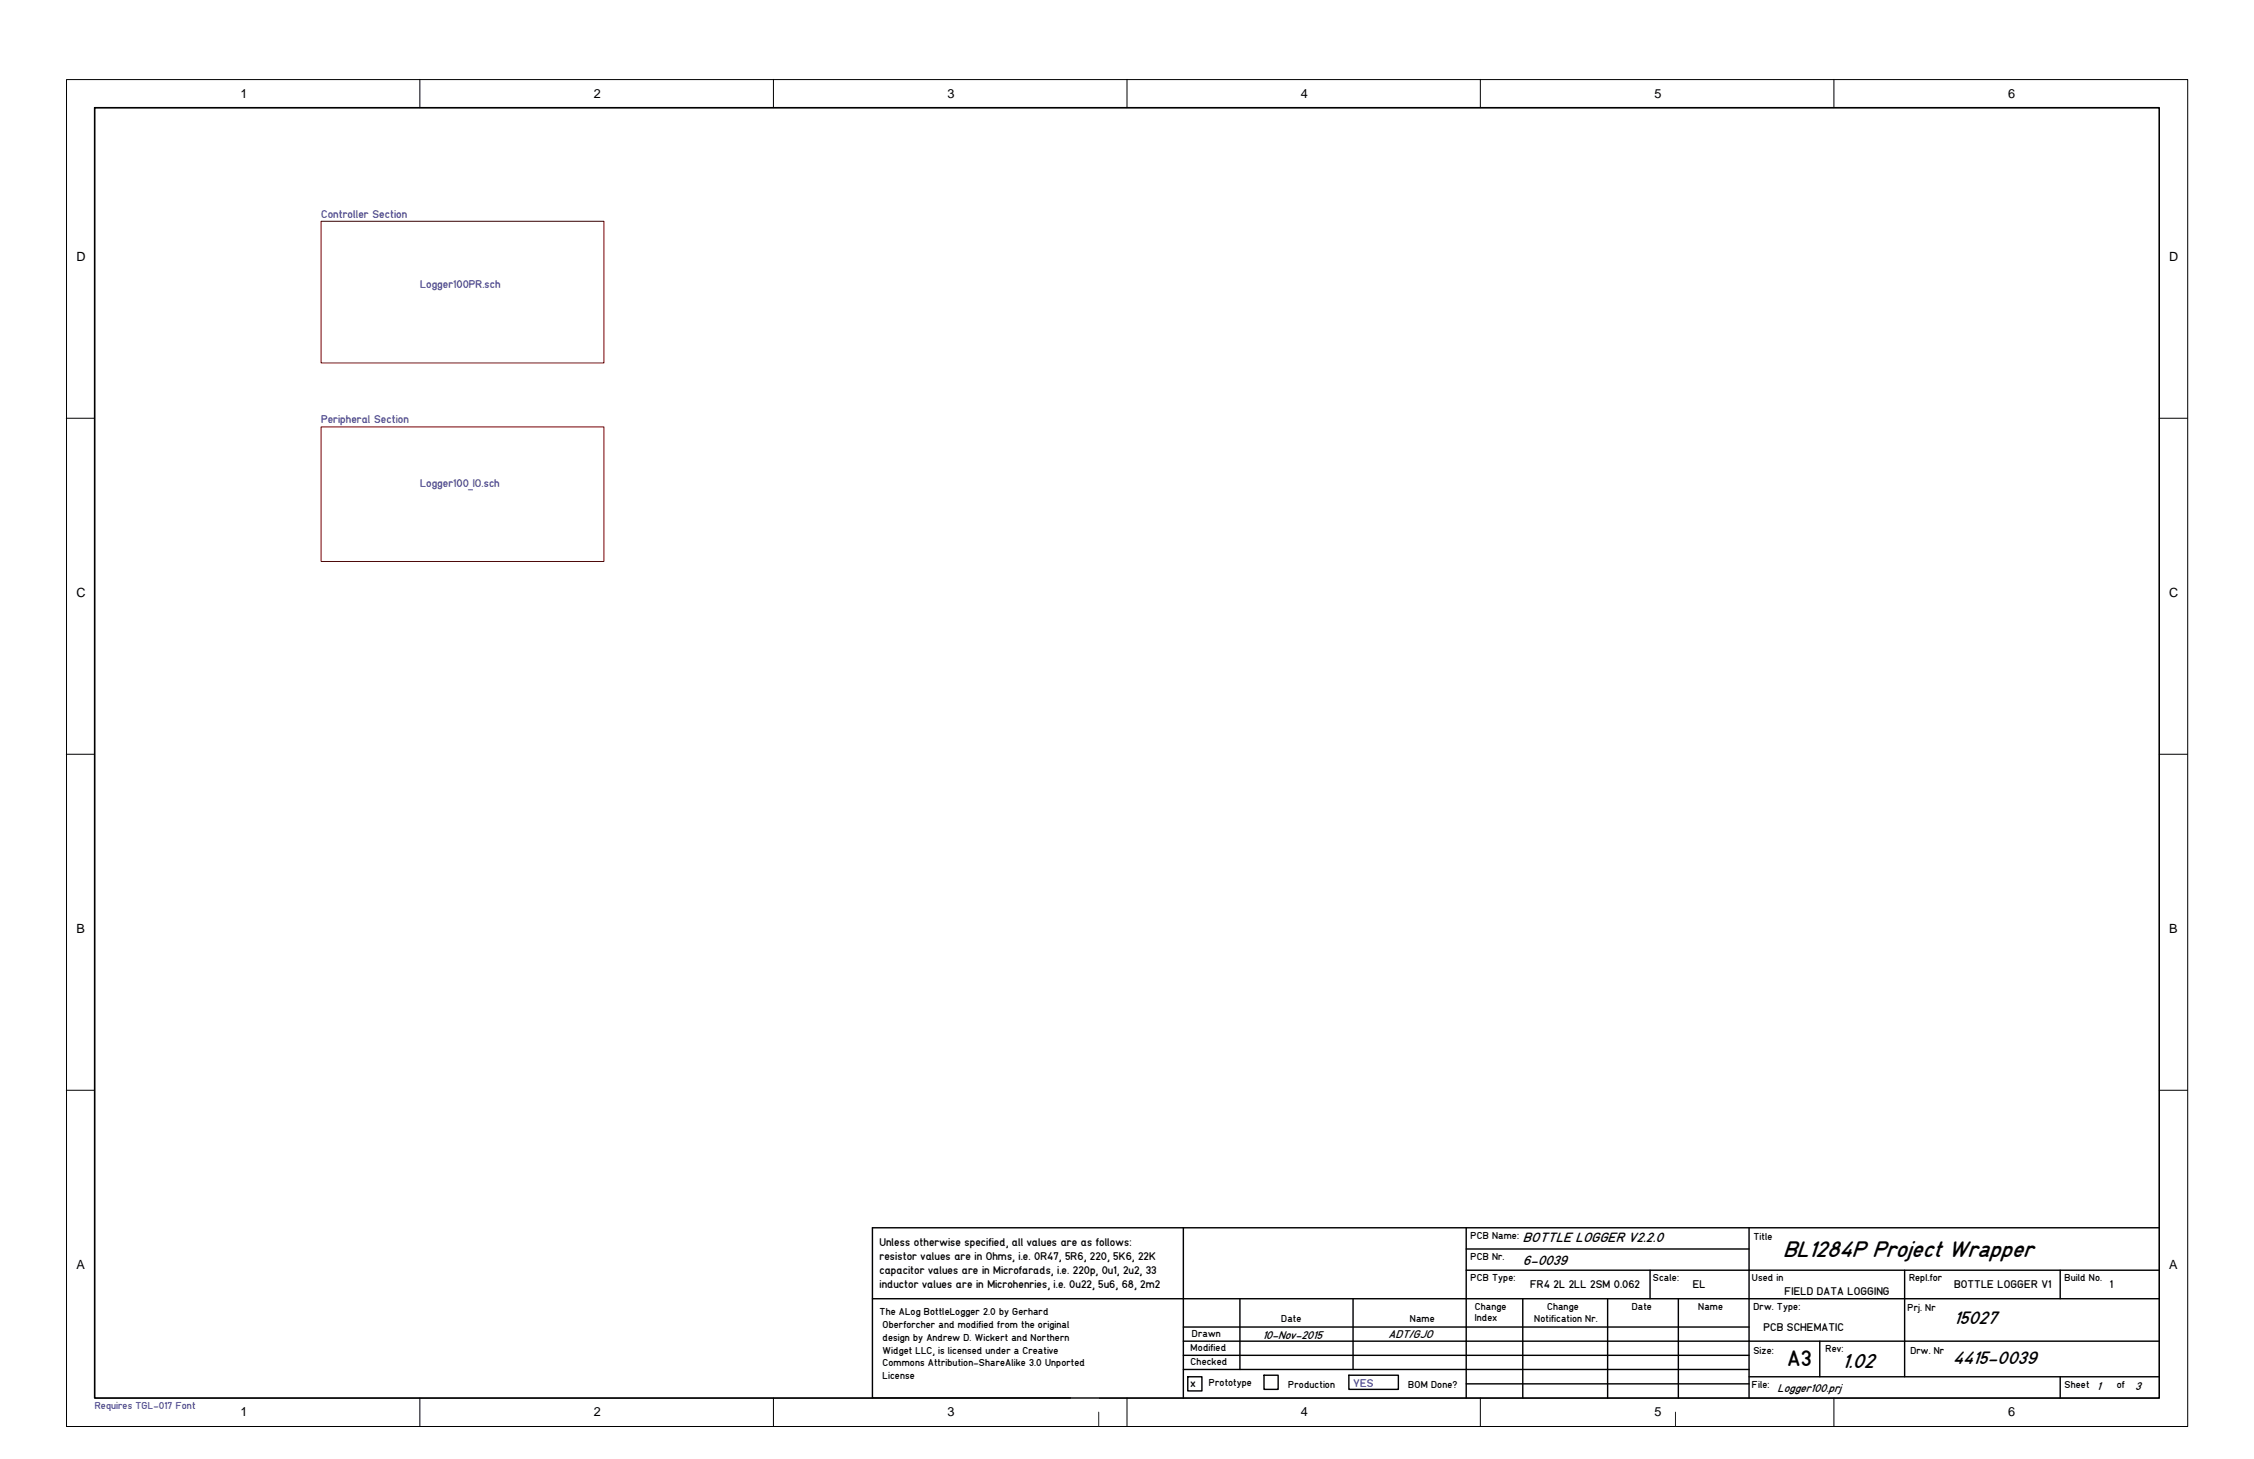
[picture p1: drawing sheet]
<svg xmlns="http://www.w3.org/2000/svg" width="432mm" height="279mm" viewBox="0 0 432 279" stroke-linecap="round" stroke-linejoin="round" font-family="sans-serif">
<defs><g id="words">
<text font-size="4.5" x="341.6" y="240.6">BL1284P Project Wrapper</text>
<text font-size="4.3" x="342.4" y="261.5">A3</text>
<text font-size="4" x="353" y="261.9">1.02</text>
<g font-size="3.6">
<text x="374.4" y="253.6">15027</text>
<text x="374.1" y="261.2">4415-0039</text>
</g>
<g font-size="2.7">
<text x="291.8" y="237.9">BOTTLE LOGGER V2.2.0</text>
<text x="291.8" y="242.2">6-0039</text>
</g>
<g font-size="2.4">
<text x="46.1" y="18.7">1</text>
<text x="113.8" y="18.7">2</text>
<text x="181.5" y="18.7">3</text>
<text x="249.2" y="18.7">4</text>
<text x="316.9" y="18.7">5</text>
<text x="384.7" y="18.7">6</text>
<text x="14.6" y="50">D</text>
<text x="415.5" y="50">D</text>
<text x="14.6" y="114.3">C</text>
<text x="415.5" y="114.3">C</text>
<text x="14.6" y="178.6">B</text>
<text x="415.5" y="178.6">B</text>
<text x="14.6" y="243">A</text>
<text x="415.5" y="243">A</text>
<text x="46.1" y="271.2">1</text>
<text x="113.8" y="271.2">2</text>
<text x="181.5" y="271.2">3</text>
<text x="249.2" y="271.2">4</text>
<text x="316.9" y="271.2">5</text>
<text x="384.7" y="271.2">6</text>
</g>
<g font-size="2.2">
<text x="241.9" y="256.5">10-Nov-2015</text>
<text x="266" y="256.2">ADT/GJO</text>
<text x="340.5" y="266.5">Logger100.prj</text>
<text x="401.7" y="266.2">1</text>
<text x="409.1" y="266.2">3</text>
</g>
<g font-size="2.1" fill="#48438b">
<text x="61.5" y="41.7">Controller Section</text>
<text x="80.5" y="55.2">Logger100PR.sch</text>
<text x="61.5" y="81.1">Peripheral Section</text>
<text x="80.5" y="93.3">Logger100_IO.sch</text>
<text x="259.2" y="265.7">YES</text>
</g>
<g font-size="2.1">
<text x="168.5" y="238.5">Unless otherwise specified, all values are as follows:</text>
<text x="168.5" y="241.3">resistor values are in Ohms, i.e. 0R47, 5R6, 220, 5K6, 22K</text>
<text x="168.5" y="244">capacitor values are in Microfarads, i.e. 220p, 0u1, 2u2, 33</text>
<text x="168.5" y="246.7">inductor values are in Microhenries, i.e. 0u22, 5u6, 68, 2m2</text>
<text x="293.1" y="246.7">FR4 2L 2LL 2SM 0.062</text>
<text x="324.3" y="246.7">EL</text>
<text x="341.9" y="248">FIELD DATA LOGGING</text>
<text x="374.4" y="246.7">BOTTLE LOGGER V1</text>
<text x="404.2" y="246.7">1</text>
<text x="337.8" y="254.8">PCB SCHEMATIC</text>
<text x="228.1" y="265.7">x</text>
</g>
<g font-size="1.9">
<text x="281.7" y="237.2">PCB Name:</text>
<text x="335.9" y="237.5">Title</text>
<text x="281.7" y="241.3">PCB Nr.</text>
<text x="281.7" y="245.4">PCB Type:</text>
<text x="316.7" y="245.4">Scale:</text>
<text x="335.6" y="245.4">Used in</text>
<text x="365.7" y="245.4">Repl.for</text>
<text x="395.5" y="245.4">Build No.</text>
<text x="168.5" y="251.9">The ALog BottleLogger 2.0 by Gerhard</text>
<text x="282.5" y="250.8">Change</text>
<text x="296.4" y="250.8">Change</text>
<text x="312.6" y="250.8">Date</text>
<text x="325.3" y="250.8">Name</text>
<text x="335.9" y="250.8">Drw. Type:</text>
<text x="365.4" y="251.1">Prj. Nr</text>
<text x="169.1" y="254.3">Oberforcher and modified from the original</text>
<text x="169.1" y="256.8">design by Andrew D. Wickert and Northern</text>
<text x="228.3" y="256">Drawn</text>
<text x="245.4" y="253.2">Date</text>
<text x="270.1" y="253.2">Name</text>
<text x="282.5" y="253">Index</text>
<text x="293.9" y="253.2">Notification Nr.</text>
<text x="169.1" y="259.2">Widget LLC, is licensed under a Creative</text>
<text x="169.1" y="261.7">Commons Attribution-ShareAlike 3.0 Unported</text>
<text x="228.1" y="258.7">Modified</text>
<text x="228.1" y="261.4">Checked</text>
<text x="335.9" y="259.2">Size:</text>
<text x="349.7" y="259">Rev:</text>
<text x="366" y="259.2">Drw. Nr</text>
<text x="169.1" y="264.1">License</text>
<text x="231.6" y="265.5">Prototype</text>
<text x="246.8" y="265.7">Production</text>
<text x="269.8" y="265.7">BOM Done?</text>
<text x="335.6" y="265.7">File:</text>
<text x="395.5" y="265.7">Sheet</text>
<text x="405.5" y="265.7">of</text>
</g>
<text font-size="1.9" fill="#48438b" x="18.2" y="269.8">Requires TGL-017 Font</text>
</g></defs>
<g fill="none" stroke="#000" stroke-width=".19">
<path d="M12.7 15.2h406.4v258h-406.4zM80.4 15.2v5.4M148.2 15.2v5.4M215.9 15.2v5.4M283.6 15.2v5.4M351.3 15.2v5.4M18.2 20.7h395.5v247.1h-395.5zM12.7 80.1h5.4M413.6 80.1h5.5M12.7 144.4h5.4M413.6 144.4h5.5M12.7 208.8h5.4"/>
<path d="M413.6 208.8h5.5M80.4 267.7v5.4M148.2 267.7v5.4M215.9 267.7v5.4M283.6 267.7v5.4M351.3 267.7v5.4"/>
</g>
<path d="M210.5 270.4v2.7M321 270.4v2.7" fill="none" stroke="#172721" stroke-width=".19"/>
<path d="M167.2 235.2h59.5v13.6h-59.5z" fill="#fff"/>
<path d="M167.2 235.2h59.5v13.6h-59.5z" fill="none" stroke="#fff" stroke-width=".19"/>
<path d="M167.2 248.8h43.3v19h-43.3z" fill="#fff"/>
<path d="M167.2 248.8h43.3v19h-43.3z" fill="none" stroke="#fff" stroke-width=".19"/>
<g fill="none" stroke="#000" stroke-width=".27">
<path d="M18.1 20.6h395.5v247.1h-395.5zM226.7 235.1h-59.6v32.6h38M280.9 235.1v32.6M280.9 239.2h54.2M335.1 235.1v32.6M413.6 235.1h-186.9v32.6M167.1 248.7h246.5M226.7 254.1h108.4M226.7 256.8h186.9M226.7 259.5h108.4M237.5 248.7v13.6M259.2 248.7v13.6"/>
<path d="M280.9 243.2h132.7M291.7 248.7v19M308 248.7v19M316.1 243.2v5.5M321.5 248.7v19M348.6 256.8v6.9M364.9 243.2v20.5M394.7 243.2v5.5M226.7 262.3h108.4M227.5 263.7h2.8v2.7h-2.8zM242.1 263.4h2.8v2.7h-2.8zM258.4 263.4h9.5v2.7h-9.5z"/>
<path d="M280.9 265h54.2M335.1 263.7h78.5M394.7 263.7v4"/>
</g>
<path d="M61.5 42.4h54.2v27.1h-54.2zM61.5 81.7h54.2v25.8h-54.2z" fill="none" stroke="#800000" stroke-width=".19"/>
<use href="#words"/>
</svg>
